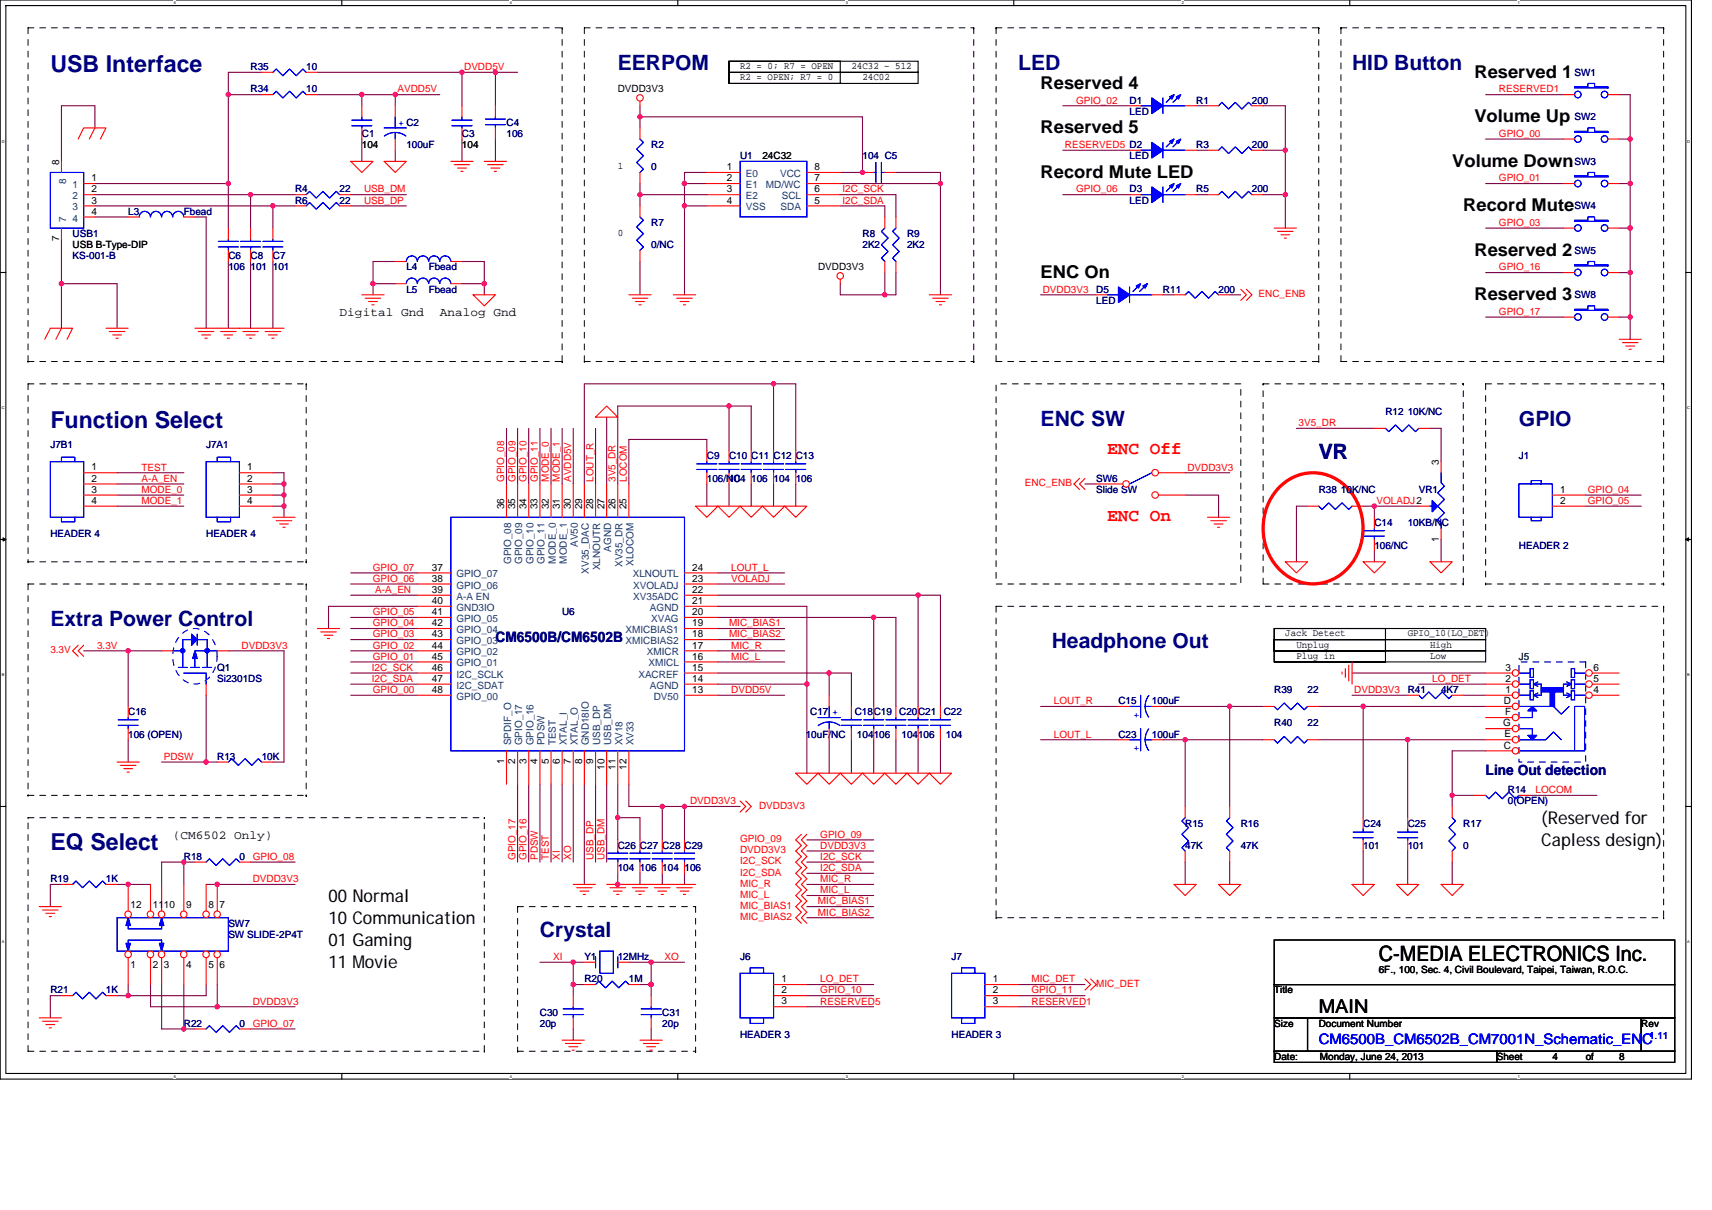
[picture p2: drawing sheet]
<svg xmlns="http://www.w3.org/2000/svg" width="297mm" height="210mm" viewBox="0 0 297 210" stroke-linecap="round" stroke-linejoin="round" font-family="sans-serif">
<defs><g id="words">
<g font-size="4" fill="#000080">
<text x="8.7" y="12.4">USB Interface</text>
<text x="8.7" y="74.2">Function Select</text>
<text x="8.7" y="147.6">EQ Select</text>
</g>
<g font-size="3.7" fill="#000080">
<text x="107.2" y="12.1">EERPOM</text>
<text x="176.7" y="12.1">LED</text>
<text x="234.6" y="12.1">HID Button</text>
<text x="180.5" y="73.9">ENC SW</text>
<text x="263.5" y="73.9">GPIO</text>
<text x="228.8" y="79.7">VR</text>
<text x="8.7" y="108.6">Extra Power Control</text>
<text x="182.5" y="112.5">Headphone Out</text>
<text x="93.7" y="162.6">Crystal</text>
</g>
<text font-size="3.7" x="239.2" y="166.8">C-MEDIA ELECTRONICS Inc.</text>
<text font-size="3.3" x="228.8" y="175.7">MAIN</text>
<g font-size="3.1">
<text x="180.5" y="15.4">Reserved 4</text>
<text x="255.8" y="13.5">Reserved 1</text>
<text x="180.5" y="23.1">Reserved 5</text>
<text x="255.8" y="21.2">Volume Up</text>
<text x="252" y="28.9">Volume Down</text>
<text x="180.5" y="30.8">Record Mute LED</text>
<text x="253.9" y="36.6">Record Mute</text>
<text x="255.8" y="44.3">Reserved 2</text>
<text x="180.5" y="48.2">ENC On</text>
<text x="255.8" y="52.1">Reserved 3</text>
<text x="267.4" y="143">(Reserved for</text>
<text x="267.4" y="146.8">Capless design)</text>
<text x="57" y="156.5">00 Normal</text>
<text x="57" y="160.3">10 Communication</text>
<text x="57" y="164.1">01 Gaming</text>
<text x="57" y="168">11 Movie</text>
</g>
<g font-size="3.1" fill="#f00">
<text x="192.1" y="78.8">ENC Off</text>
<text x="192.1" y="90.4">ENC On</text>
</g>
<g font-size="2.5" fill="#000080">
<text x="86" y="111.4">CM6500B/CM6502B</text>
<text x="257.8" y="134.6">Line Out detection</text>
</g>
<text font-size="2.5" fill="#00f" x="228.8" y="181.2">CM6500B_CM6502B_CM7001N_Schematic_ENC</text>
<g font-size="2.1">
<text x="58.9" y="54.8">Digital Gnd</text>
<text x="76.3" y="54.8">Analog Gnd</text>
<text x="30" y="145.5">(CM6502 Only)</text>
</g>
<g font-size="1.7" fill="#000080">
<text x="43.5" y="12.2">R35</text>
<text x="43.5" y="16">R34</text>
<text x="53.1" y="12.2">10</text>
<text x="53.1" y="16">10</text>
<text x="196" y="18">D1</text>
<text x="207.6" y="18">R1</text>
<text x="217.2" y="18">200</text>
<text x="273.2" y="13.1">SW1</text>
<text x="62.8" y="23.7">C1</text>
<text x="80.2" y="23.7">C3</text>
<text x="87.9" y="21.8">C4</text>
<text x="87.9" y="23.7">106</text>
<text x="196" y="19.9">LED</text>
<text x="273.2" y="20.8">SW2</text>
<text x="70.5" y="25.7">100uF</text>
<text x="113" y="25.7">R2</text>
<text x="113" y="29.5">0</text>
<text x="128.4" y="27.6">U1</text>
<text x="149.6" y="27.6">104 C5</text>
<text x="196" y="27.6">LED</text>
<text x="207.6" y="25.7">R3</text>
<text x="217.2" y="25.7">200</text>
<text x="273.2" y="28.6">SW3</text>
<text x="51.2" y="33.4">R4</text>
<text x="51.2" y="35.3">R6</text>
<text x="58.9" y="33.4">22</text>
<text x="58.9" y="35.3">22</text>
<text x="196" y="33.4">D3</text>
<text x="196" y="35.3">LED</text>
<text x="207.6" y="33.4">R5</text>
<text x="217.2" y="33.4">200</text>
<text x="12.6" y="41.1">USB1</text>
<text x="22.2" y="37.3">L3</text>
<text x="31.9" y="37.3">Fbead</text>
<text x="113" y="39.2">R7</text>
<text x="149.6" y="41.1">R8</text>
<text x="157.4" y="41.1">R9</text>
<text x="273.2" y="36.3">SW4</text>
<text x="12.6" y="45">KS-001-B</text>
<text x="39.6" y="45">C6</text>
<text x="39.6" y="46.9">106</text>
<text x="43.5" y="45">C8</text>
<text x="43.5" y="46.9">101</text>
<text x="47.3" y="45">C7</text>
<text x="47.3" y="46.9">101</text>
<text x="70.5" y="46.9">L4</text>
<text x="74.4" y="46.9">Fbead</text>
<text x="113" y="43.1">0/NC</text>
<text x="149.6" y="43.1">2K2</text>
<text x="157.4" y="43.1">2K2</text>
<text x="273.2" y="44">SW5</text>
<text x="70.5" y="50.8">L5</text>
<text x="74.4" y="50.8">Fbead</text>
<text x="190.2" y="50.8">D5</text>
<text x="190.2" y="52.7">LED</text>
<text x="201.8" y="50.8">R11</text>
<text x="211.4" y="50.8">200</text>
<text x="273.2" y="51.8">SW8</text>
<text x="8.7" y="77.8">J7B1</text>
<text x="35.8" y="77.8">J7A1</text>
<text x="240.4" y="72">R12 10K/NC</text>
<text x="122.6" y="79.7">C9</text>
<text x="122.6" y="83.6">106/NC</text>
<text x="126.5" y="79.7">C10 C11 C12 C13</text>
<text x="126.5" y="83.6">104</text>
<text x="130.3" y="83.6">106</text>
<text x="134.2" y="83.6">104</text>
<text x="138.1" y="83.6">106</text>
<text x="190.2" y="83.6">SW6</text>
<text x="263.5" y="79.7">J1</text>
<text x="190.2" y="85.5">Slide SW</text>
<text x="228.8" y="85.5">R38 10K/NC</text>
<text x="246.2" y="85.5">VR1</text>
<text x="8.7" y="93.2">HEADER 4</text>
<text x="35.8" y="93.2">HEADER 4</text>
<text x="238.5" y="91.3">C14</text>
<text x="238.5" y="95.2">106/NC</text>
<text x="244.2" y="91.3">10KB/NC</text>
<text x="263.5" y="95.2">HEADER 2</text>
<text x="97.5" y="106.8">U6</text>
<text x="37.7" y="116.4">Q1</text>
<text x="37.7" y="118.3">Si2301DS</text>
<text x="22.2" y="124.1">C16</text>
<text x="140.6" y="124.1">C17 +</text>
<text x="148.3" y="124.1">C18C19</text>
<text x="156" y="124.1">C20C21</text>
<text x="163.7" y="124.1">C22</text>
<text x="194.1" y="122.2">C15</text>
<text x="199.9" y="122.2">100uF</text>
<text x="221.1" y="120.3">R39</text>
<text x="226.9" y="120.3">22</text>
<text x="244.2" y="120.3">R41</text>
<text x="250" y="120.3">4K7</text>
<text x="22.2" y="128">106 (OPEN)</text>
<text x="37.7" y="131.8">R13</text>
<text x="45.4" y="131.8">10K</text>
<text x="139.8" y="128">10uF/NC</text>
<text x="148.7" y="128">104106</text>
<text x="156.4" y="128">104106</text>
<text x="164.1" y="128">104</text>
<text x="194.1" y="128">C23</text>
<text x="199.9" y="128">100uF</text>
<text x="221.1" y="126.1">R40</text>
<text x="226.9" y="126.1">22</text>
<text x="261.6" y="137.6">R14</text>
<text x="205.6" y="143.4">R15</text>
<text x="215.3" y="143.4">R16</text>
<text x="236.5" y="143.4">C24</text>
<text x="244.2" y="143.4">C25</text>
<text x="253.9" y="143.4">R17</text>
<text x="261.6" y="139.6">0(OPEN)</text>
<text x="31.9" y="149.2">R18</text>
<text x="41.5" y="149.2">0</text>
<text x="107.2" y="147.3">C26 C27 C28 C29</text>
<text x="205.6" y="147.3">47K</text>
<text x="215.3" y="147.3">47K</text>
<text x="236.5" y="147.3">101</text>
<text x="244.2" y="147.3">101</text>
<text x="253.9" y="147.3">0</text>
<text x="8.7" y="153.1">R19</text>
<text x="18.4" y="153.1">1K</text>
<text x="107.2" y="151.2">104</text>
<text x="111" y="151.2">106</text>
<text x="114.9" y="151.2">104</text>
<text x="118.8" y="151.2">106</text>
<text x="39.6" y="160.8">SW7</text>
<text x="39.6" y="162.8">SW SLIDE-2P4T</text>
<text x="101.4" y="166.6">Y1</text>
<text x="107.2" y="166.6">12MHz</text>
<text x="128.4" y="166.6">J6</text>
<text x="165.1" y="166.6">J7</text>
<text x="8.7" y="172.4">R21</text>
<text x="18.4" y="172.4">1K</text>
<text x="101.4" y="170.5">R20</text>
<text x="109.1" y="170.5">1M</text>
<text x="31.9" y="178.2">R22</text>
<text x="41.5" y="178.2">0</text>
<text x="93.7" y="176.3">C30</text>
<text x="93.7" y="178.2">20p</text>
<text x="114.9" y="176.3">C31</text>
<text x="114.9" y="178.2">20p</text>
<text x="128.4" y="180.1">HEADER 3</text>
<text x="165.1" y="180.1">HEADER 3</text>
</g>
<g font-size="1.7" fill="#f00">
<text x="69" y="16">AVDD5V</text>
<text x="80.5" y="12.2">DVDD5V</text>
<text x="186.7" y="18">GPIO_02</text>
<text x="260.1" y="16">RESERVED1</text>
<text x="260.1" y="23.7">GPIO_00</text>
<text x="184.8" y="25.7">RESERVED5 D2</text>
<text x="63.2" y="33.4">USB_DM</text>
<text x="63.2" y="35.3">USB_DP</text>
<text x="146.2" y="33.4">I2C_SCK</text>
<text x="146.2" y="35.3">I2C_SDA</text>
<text x="186.7" y="33.4">GPIO_06</text>
<text x="260.1" y="31.5">GPIO_01</text>
<text x="260.1" y="39.2">GPIO_03</text>
<text x="260.1" y="46.9">GPIO_16</text>
<text x="180.9" y="50.8">DVDD3V3</text>
<text x="218.4" y="51.5">ENC_ENB</text>
<text x="260.1" y="54.7">GPIO_17</text>
<text x="225.3" y="74">3V5_DR</text>
<text x="24.5" y="81.7">TEST</text>
<text x="24.5" y="83.6">A-A_EN</text>
<text x="87.5" y="83.6" transform="rotate(-90 87.5 83.6)">GPIO_08</text>
<text x="89.4" y="83.6" transform="rotate(-90 89.4 83.6)">GPIO_09</text>
<text x="91.4" y="83.6" transform="rotate(-90 91.4 83.6)">GPIO_10</text>
<text x="93.3" y="83.6" transform="rotate(-90 93.3 83.6)">GPIO_11</text>
<text x="95.2" y="83.6" transform="rotate(-90 95.2 83.6)">MODE_0</text>
<text x="97.2" y="83.6" transform="rotate(-90 97.2 83.6)">MODE_1</text>
<text x="99.1" y="83.6" transform="rotate(-90 99.1 83.6)">AVDD5V</text>
<text x="103" y="83.6" transform="rotate(-90 103 83.6)">LOUT_R</text>
<text x="106.8" y="83.6" transform="rotate(-90 106.8 83.6)">3V5_DR</text>
<text x="108.7" y="83.6" transform="rotate(-90 108.7 83.6)">LOCOM</text>
<text x="206" y="81.7">DVDD3V3</text>
<text x="24.5" y="85.5">MODE_0</text>
<text x="24.5" y="87.5">MODE_1</text>
<text x="177.8" y="84.4">ENC_ENB</text>
<text x="238.8" y="87.5">VOLADJ2</text>
<text x="275.5" y="87.5">GPIO_05</text>
<text x="275.5" y="85.5">GPIO_04</text>
<text x="64.7" y="99">GPIO_07</text>
<text x="64.7" y="101">GPIO_06</text>
<text x="126.9" y="99">LOUT_L</text>
<text x="126.9" y="101">VOLADJ</text>
<text x="64.7" y="106.8">GPIO_05</text>
<text x="65.1" y="102.9">A-A_EN</text>
<text x="8.7" y="113.3">3.3V</text>
<text x="16.8" y="112.6">3.3V</text>
<text x="41.9" y="112.6">DVDD3V3</text>
<text x="64.7" y="108.7">GPIO_04</text>
<text x="64.7" y="112.6">GPIO_02</text>
<text x="64.7" y="110.6">GPIO_03</text>
<text x="126.5" y="110.6">MIC_BIAS2</text>
<text x="126.5" y="108.7">MIC_BIAS1</text>
<text x="126.9" y="112.6">MIC_R</text>
<text x="64.5" y="118.3">I2C_SDA</text>
<text x="64.5" y="116.4">I2C_SCK</text>
<text x="64.7" y="114.5">GPIO_01</text>
<text x="126.9" y="114.5">MIC_L</text>
<text x="248.5" y="118.3">LO_DET</text>
<text x="64.7" y="120.3">GPIO_00</text>
<text x="126.9" y="120.3">DVDD5V</text>
<text x="182.9" y="122.2">LOUT_R</text>
<text x="235" y="120.3">DVDD3V3</text>
<text x="28.4" y="131.9">PDSW</text>
<text x="182.9" y="128">LOUT_L</text>
<text x="266.4" y="137.6">LOCOM</text>
<text x="119.7" y="139.6">DVDD3V3</text>
<text x="131.7" y="140.4">DVDD3V3</text>
<text x="43.9" y="149.2">GPIO_08</text>
<text x="89.4" y="149.2" transform="rotate(-90 89.4 149.2)">GPIO_17</text>
<text x="91.4" y="149.2" transform="rotate(-90 91.4 149.2)">GPIO_16</text>
<text x="93.3" y="149.2" transform="rotate(-90 93.3 149.2)">PDSW</text>
<text x="95.2" y="149.2" transform="rotate(-90 95.2 149.2)">TEST</text>
<text x="97.2" y="149.2" transform="rotate(-90 97.2 149.2)">XI</text>
<text x="99.1" y="149.2" transform="rotate(-90 99.1 149.2)">XO</text>
<text x="103" y="149.2" transform="rotate(-90 103 149.2)">USB_DP</text>
<text x="104.9" y="149.2" transform="rotate(-90 104.9 149.2)">USB_DM</text>
<text x="128.4" y="148.1">DVDD3V3</text>
<text x="128.4" y="146.1">GPIO_09</text>
<text x="142.3" y="147.3">DVDD3V3</text>
<text x="142.3" y="149.2">I2C_SCK</text>
<text x="142.3" y="145.4">GPIO_09</text>
<text x="43.9" y="153.1">DVDD3V3</text>
<text x="128.4" y="150">I2C_SCK</text>
<text x="128.4" y="151.9">I2C_SDA</text>
<text x="128.4" y="153.9">MIC_R</text>
<text x="128.4" y="155.8">MIC_L</text>
<text x="142.3" y="151.2">I2C_SDA</text>
<text x="142.3" y="153.1">MIC_R</text>
<text x="142.3" y="155">MIC_L</text>
<text x="128.4" y="157.7">MIC_BIAS1</text>
<text x="128.4" y="159.7">MIC_BIAS2</text>
<text x="141.9" y="157">MIC_BIAS1</text>
<text x="141.9" y="158.9">MIC_BIAS2</text>
<text x="96" y="166.6">XI</text>
<text x="115.3" y="166.6">XO</text>
<text x="142.3" y="172.4">GPIO_10</text>
<text x="142.3" y="170.5">LO_DET</text>
<text x="179" y="172.4">GPIO_11</text>
<text x="179" y="170.5">MIC_DET</text>
<text x="190.2" y="171.2">MIC_DET</text>
<text x="43.9" y="174.3">DVDD3V3</text>
<text x="43.9" y="178.2">GPIO_07</text>
<text x="142.3" y="174.3">RESERVED5</text>
<text x="179" y="174.3">RESERVED1</text>
</g>
<g font-size="1.7">
<text x="107.2" y="16">DVDD3V3</text>
<text x="128.4" y="12">R2 = 0; R7 = OPEN</text>
<text x="128.4" y="13.9">R2 = OPEN; R7 = 0</text>
<text x="147.7" y="12">24C32 ~ 512</text>
<text x="149.6" y="13.9">24C02</text>
<text x="10.3" y="28.6" transform="rotate(-90 10.3 28.6)">8</text>
<text x="62.8" y="25.7">104</text>
<text x="80.2" y="25.7">104</text>
<text x="107.2" y="29.4">1</text>
<text x="126.1" y="29.5">1</text>
<text x="132.3" y="27.6">24C32</text>
<text x="141.3" y="29.5">8</text>
<text x="15.9" y="31.5">1</text>
<text x="15.9" y="33.4">2</text>
<text x="15.9" y="35.3">3</text>
<text x="126.1" y="31.5">2</text>
<text x="126.1" y="33.4">3</text>
<text x="126.1" y="35.3">4</text>
<text x="141.3" y="31.5">7</text>
<text x="141.3" y="35.3">5</text>
<text x="141.3" y="33.4">6</text>
<text x="10.3" y="41.9" transform="rotate(-90 10.3 41.9)">7</text>
<text x="15.9" y="37.3">4</text>
<text x="107.2" y="41">0</text>
<text x="12.6" y="43.1">USB B-Type-DIP</text>
<text x="141.9" y="46.9">DVDD3V3</text>
<text x="15.9" y="81.6">1</text>
<text x="15.9" y="83.6">2</text>
<text x="42.9" y="81.6">1</text>
<text x="42.9" y="83.6">2</text>
<text x="249.6" y="80.7" transform="rotate(-90 249.6 80.7)">3</text>
<text x="15.9" y="85.5">3</text>
<text x="15.9" y="87.4">4</text>
<text x="42.9" y="85.5">3</text>
<text x="42.9" y="87.4">4</text>
<text x="87.5" y="88.4" transform="rotate(-90 87.5 88.4)">36</text>
<text x="89.4" y="88.4" transform="rotate(-90 89.4 88.4)">35</text>
<text x="91.3" y="88.4" transform="rotate(-90 91.3 88.4)">34</text>
<text x="93.3" y="88.4" transform="rotate(-90 93.3 88.4)">33</text>
<text x="95.2" y="88.4" transform="rotate(-90 95.2 88.4)">32</text>
<text x="97.1" y="88.4" transform="rotate(-90 97.1 88.4)">31</text>
<text x="99.1" y="88.4" transform="rotate(-90 99.1 88.4)">30</text>
<text x="101" y="88.4" transform="rotate(-90 101 88.4)">29</text>
<text x="102.9" y="88.4" transform="rotate(-90 102.9 88.4)">28</text>
<text x="104.9" y="88.4" transform="rotate(-90 104.9 88.4)">27</text>
<text x="106.8" y="88.4" transform="rotate(-90 106.8 88.4)">26</text>
<text x="108.7" y="88.4" transform="rotate(-90 108.7 88.4)">25</text>
<text x="270.7" y="85.5">1</text>
<text x="270.7" y="87.4">2</text>
<text x="249.6" y="94" transform="rotate(-90 249.6 94)">1</text>
<text x="74.9" y="99">37</text>
<text x="74.9" y="100.9">38</text>
<text x="120.1" y="99">24</text>
<text x="120.1" y="100.9">23</text>
<text x="74.9" y="102.9">39</text>
<text x="74.9" y="106.7">41</text>
<text x="74.9" y="104.8">40</text>
<text x="120.1" y="104.8">21</text>
<text x="120.1" y="106.7">20</text>
<text x="120.1" y="102.9">22</text>
<text x="74.9" y="110.6">43</text>
<text x="74.9" y="108.7">42</text>
<text x="74.9" y="112.5">44</text>
<text x="120.1" y="112.5">17</text>
<text x="120.1" y="108.7">19</text>
<text x="120.1" y="110.6">18</text>
<text x="223" y="110.4">Jack Detect</text>
<text x="224.9" y="112.4">Unplug</text>
<text x="244.2" y="110.4">GPIO_10(LO_DET)</text>
<text x="248.1" y="112.4">High</text>
<text x="74.9" y="114.5">45</text>
<text x="74.9" y="116.4">46</text>
<text x="74.9" y="118.3">47</text>
<text x="120.1" y="114.5">16</text>
<text x="120.1" y="118.3">14</text>
<text x="120.1" y="116.4">15</text>
<text x="224.9" y="114.3">Plug in</text>
<text x="248.1" y="114.3">Low</text>
<text x="261.2" y="118.3">2</text>
<text x="261.2" y="116.4">3</text>
<text x="276.5" y="118.3">5</text>
<text x="276.5" y="116.4">6</text>
<text x="74.9" y="120.2">48</text>
<text x="120.1" y="120.2">13</text>
<text x="260.9" y="122.2">D</text>
<text x="261.1" y="124.1">F</text>
<text x="261.2" y="120.2">1</text>
<text x="276.5" y="120.2">4</text>
<text x="260.8" y="126">G</text>
<text x="260.9" y="129.9">C</text>
<text x="261" y="128">E</text>
<text x="87.5" y="132.6" transform="rotate(-90 87.5 132.6)">1</text>
<text x="89.4" y="132.6" transform="rotate(-90 89.4 132.6)">2</text>
<text x="91.3" y="132.6" transform="rotate(-90 91.3 132.6)">3</text>
<text x="93.3" y="132.6" transform="rotate(-90 93.3 132.6)">4</text>
<text x="95.2" y="132.6" transform="rotate(-90 95.2 132.6)">5</text>
<text x="97.1" y="132.6" transform="rotate(-90 97.1 132.6)">6</text>
<text x="99.1" y="132.6" transform="rotate(-90 99.1 132.6)">7</text>
<text x="101" y="132.6" transform="rotate(-90 101 132.6)">8</text>
<text x="102.9" y="132.6" transform="rotate(-90 102.9 132.6)">9</text>
<text x="104.9" y="133.6" transform="rotate(-90 104.9 133.6)">10</text>
<text x="106.8" y="133.6" transform="rotate(-90 106.8 133.6)">11</text>
<text x="108.7" y="133.6" transform="rotate(-90 108.7 133.6)">12</text>
<text x="22.6" y="157.5">12</text>
<text x="26.5" y="157.5">11</text>
<text x="28.4" y="157.5">10</text>
<text x="32.3" y="157.5">9</text>
<text x="36.2" y="157.5">8</text>
<text x="38.1" y="157.5">7</text>
<text x="22.6" y="168">1</text>
<text x="26.5" y="168">2</text>
<text x="28.4" y="168">3</text>
<text x="32.3" y="168">4</text>
<text x="36.2" y="168">5</text>
<text x="38.1" y="168">6</text>
<text x="135.6" y="170.5">1</text>
<text x="135.6" y="172.4">2</text>
<text x="172.3" y="170.5">1</text>
<text x="172.3" y="172.4">2</text>
<text x="221.1" y="172.4">Title</text>
<text x="239.2" y="168.9">6F., 100, Sec. 4, Civil Boulevard, Taipei, Taiwan, R.O.C.</text>
<text x="135.6" y="174.3">3</text>
<text x="172.3" y="174.3">3</text>
<text x="221.1" y="178.2">Size</text>
<text x="228.8" y="178.2">Document Number</text>
<text x="284.8" y="178.2">Rev</text>
<text x="221.1" y="184">Date:</text>
<text x="229" y="184">Monday, June 24, 2013</text>
<text x="259.7" y="184">Sheet</text>
<text x="269.3" y="184">4</text>
<text x="275.1" y="184">of</text>
<text x="280.9" y="184">8</text>
</g>
<g font-size="1.7" fill="#00f">
<text x="69.1" y="21.8">+ C2</text>
<text x="197.7" y="124.5" transform="rotate(-90 197.7 124.5)">+</text>
<text x="197.7" y="130.3" transform="rotate(-90 197.7 130.3)">+</text>
<text x="286.1" y="180.3">1.11</text>
</g>
<g font-size="1.7" fill="#004080">
<text x="11.5" y="31.9" transform="rotate(-90 11.5 31.9)">8</text>
<text x="12.6" y="32.6">1</text>
<text x="12.6" y="34.6">2</text>
<text x="129.4" y="30.7">E0</text>
<text x="129.4" y="32.6">E1</text>
<text x="129.4" y="34.6">E2</text>
<text x="132.9" y="32.6">MD/WC</text>
<text x="135.4" y="30.7">VCC</text>
<text x="135.6" y="34.6">SCL</text>
<text x="11.5" y="38.6" transform="rotate(-90 11.5 38.6)">7</text>
<text x="12.6" y="36.5">3</text>
<text x="12.6" y="38.4">4</text>
<text x="129.4" y="36.5">VSS</text>
<text x="135.4" y="36.5">SDA</text>
<text x="100.3" y="94.9" transform="rotate(-90 100.3 94.9)">AV50</text>
<text x="106.1" y="95.7" transform="rotate(-90 106.1 95.7)">AGND</text>
<text x="79.2" y="100.2">GPIO_07</text>
<text x="88.7" y="97.9" transform="rotate(-90 88.7 97.9)">GPIO_08</text>
<text x="90.6" y="97.9" transform="rotate(-90 90.6 97.9)">GPIO_09</text>
<text x="92.5" y="97.9" transform="rotate(-90 92.5 97.9)">GPIO_10</text>
<text x="94.5" y="97.9" transform="rotate(-90 94.5 97.9)">GPIO_11</text>
<text x="96.4" y="97.8" transform="rotate(-90 96.4 97.8)">MODE_0</text>
<text x="98.3" y="97.8" transform="rotate(-90 98.3 97.8)">MODE_1</text>
<text x="102.2" y="99.5" transform="rotate(-90 102.2 99.5)">XV35_DAC</text>
<text x="104.1" y="99" transform="rotate(-90 104.1 99)">XLNOUTR</text>
<text x="108" y="98.4" transform="rotate(-90 108 98.4)">XV35_DR</text>
<text x="109.8" y="100.2">XLNOUTL</text>
<text x="109.9" y="98.2" transform="rotate(-90 109.9 98.2)">XLOCOM</text>
<text x="79.2" y="102.1">GPIO_06</text>
<text x="79.2" y="104.1">A-A EN</text>
<text x="79.2" y="107.9">GPIO_05</text>
<text x="79.2" y="106">GND3IO</text>
<text x="109.9" y="104.1">XV35ADC</text>
<text x="109.9" y="102.1">XVOLADJ</text>
<text x="112.8" y="106">AGND</text>
<text x="113" y="107.9">XVAG</text>
<text x="79.2" y="111.8">GPIO_03</text>
<text x="79.2" y="109.9">GPIO_04</text>
<text x="79.2" y="113.7">GPIO_02</text>
<text x="108.5" y="109.9">XMICBIAS1</text>
<text x="108.5" y="111.8">XMICBIAS2</text>
<text x="112.2" y="113.7">XMICR</text>
<text x="79.2" y="115.7">GPIO_01</text>
<text x="79.2" y="117.6">I2C_SCLK</text>
<text x="79.2" y="119.5">I2C_SDAT</text>
<text x="110.8" y="117.6">XACREF</text>
<text x="112.5" y="115.7">XMICL</text>
<text x="112.8" y="119.5">AGND</text>
<text x="79.2" y="121.4">GPIO_00</text>
<text x="113.4" y="121.4">DV50</text>
<text x="88.7" y="129.3" transform="rotate(-90 88.7 129.3)">SPDIF_O</text>
<text x="90.6" y="129.3" transform="rotate(-90 90.6 129.3)">GPIO_17</text>
<text x="92.5" y="129.3" transform="rotate(-90 92.5 129.3)">GPIO_16</text>
<text x="94.5" y="129.3" transform="rotate(-90 94.5 129.3)">PDSW</text>
<text x="96.4" y="129.3" transform="rotate(-90 96.4 129.3)">TEST</text>
<text x="98.3" y="129.3" transform="rotate(-90 98.3 129.3)">XTAL_I</text>
<text x="100.3" y="129.3" transform="rotate(-90 100.3 129.3)">XTAL_O</text>
<text x="102.2" y="129.3" transform="rotate(-90 102.2 129.3)">GND18IO</text>
<text x="104.1" y="129.3" transform="rotate(-90 104.1 129.3)">USB_DP</text>
<text x="106.1" y="129.3" transform="rotate(-90 106.1 129.3)">USB_DM</text>
<text x="108" y="129.3" transform="rotate(-90 108 129.3)">XV18</text>
<text x="109.9" y="129.3" transform="rotate(-90 109.9 129.3)">XV33</text>
</g>
<text font-size="1.7" fill="#004040" x="263.5" y="114.5">J5</text>
<g font-size=".7">
<text x="30.2" y=".7">5</text>
<text x="88.5" y=".7">4</text>
<text x="146.7" y=".7">3</text>
<text x="205" y=".7">2</text>
<text x="263.3" y=".7">1</text>
<text x=".3" y="24.7">D</text>
<text x="292.8" y="24.7">D</text>
<text x=".3" y="71.1">C</text>
<text x="292.8" y="71.1">C</text>
<text x=".3" y="117.4">B</text>
<text x="292.8" y="117.4">B</text>
<text x=".3" y="163.7">A</text>
<text x="292.8" y="163.7">A</text>
<text x="30.2" y="187">5</text>
<text x="88.5" y="187">4</text>
<text x="146.7" y="187">3</text>
<text x="205" y="187">2</text>
<text x="263.3" y="187">1</text>
</g>
</g></defs>
<path d="M0 0h293.5v187.3h-293.5zM1 1h291.5v185.3h-291.5z" fill="none" stroke="#000" stroke-width=".19"/>
<g fill="#fff">
<path d="M30.2 .1h.3v.8h-.3z"/>
<path d="M30.2 186.4h.3v.8h-.3z"/>
</g>
<path d="M59.3 0v1M59.3 186.3v1" fill="none" stroke="#000" stroke-width=".19"/>
<g fill="#fff">
<path d="M88.5 .1h.3v.8h-.3z"/>
<path d="M88.5 186.4h.3v.8h-.3z"/>
</g>
<path d="M117.6 0v1M117.6 186.3v1" fill="none" stroke="#000" stroke-width=".19"/>
<g fill="#fff">
<path d="M146.7 .1h.4v.8h-.4z"/>
<path d="M146.7 186.4h.4v.8h-.4z"/>
</g>
<path d="M175.9 0v1M175.9 186.3v1" fill="none" stroke="#000" stroke-width=".19"/>
<g fill="#fff">
<path d="M205 .1h.4v.8h-.4z"/>
<path d="M205 186.4h.4v.8h-.4z"/>
</g>
<path d="M234.2 0v1M234.2 186.3v1" fill="none" stroke="#000" stroke-width=".19"/>
<g fill="#fff">
<path d="M263.3 .1h.4v.8h-.4z"/>
<path d="M263.3 186.4h.4v.8h-.4z"/>
<path d="M.3 24.1h.5v.8h-.5z"/>
<path d="M292.8 24.1h.4v.8h-.4z"/>
<path d="M.3 70.4h.5v.8h-.5z"/>
<path d="M292.8 70.4h.4v.8h-.4z"/>
</g>
<path d="M0 47.3h1M292.5 47.3h1" fill="none" stroke="#000" stroke-width=".19"/>
<g fill="#fff">
<path d="M.3 116.8h.4v.7h-.4z"/>
<path d="M292.8 116.8h.4v.7h-.4z"/>
</g>
<path d="M0 93.6h1M292.5 93.6h1" fill="none" stroke="#000" stroke-width=".19"/>
<path d="M.5 93.3l.5 .3-.5 .3zM292.5 93.6l.5-.3v.6z" fill="#000" stroke="#000" stroke-width=".17"/>
<g fill="#fff">
<path d="M.3 163.1h.4v.8h-.4z"/>
<path d="M292.8 163.1h.4v.8h-.4z"/>
</g>
<g fill="none" stroke="#000" stroke-width=".19">
<path d="M126.5 10.6h19.3v3.9h-19.3zM126.5 10.6h32.8v2h-32.8zM126.5 12.6h32.8v1.9h-32.8zM221.1 109.1h19.3v3.8h-19.3zM221.1 109.1h36.7v1.9h-36.7zM221.1 111h36.7v1.9h-36.7zM221.1 111h19.3v3.9h-19.3zM221.1 112.9h36.7v2h-36.7zM0 140h1M292.5 140h1M221.1 176.6h5.8v5.8h-5.8zM221.1 163.1h69.5v7.8h-69.5z"/>
<path d="M221.1 170.9h69.5v5.7h-69.5zM226.9 176.6h57.9v5.8h-57.9zM284.8 176.6h5.8v5.8h-5.8zM221.1 182.4h38.6v2h-38.6zM259.7 182.4h30.9v2h-30.9z"/>
</g>
<g fill="none" stroke="#000" stroke-width=".17" stroke-dasharray="1 1 1 1 1 1 1 1">
<path d="M4.9 4.8h92.6M4.9 4.8v57.9M97.5 4.8h.1M97.5 4.8v57.9M101.4 4.8h67.5M101.4 4.8v57.9M168.9 4.8h.1M168.9 4.8v57.9M172.8 4.8h.1M172.8 4.8h56M228.8 4.8h.1M232.7 4.8h55.9"/>
<path d="M232.7 4.8h.1M288.6 4.8h.1M4.9 62.7h92.6M4.9 62.7h.1M4.9 66.6v30.9M4.9 66.6h48.2M53.1 66.6h.1M53.1 66.6v30.9M97.5 62.7h.1M101.4 62.7h67.5M101.4 62.7h.1M168.9 62.7h.1"/>
<path d="M172.8 62.7h56M172.8 62.7v-57.9M172.8 66.6h42.5v34.7h-42.5zM219.2 66.6h34.7M219.2 66.6h.1M228.8 62.7h.1M228.8 62.7v-57.9M232.7 62.7v-57.9M232.7 62.7h55.9M253.9 66.6h.1M257.8 66.6h30.8M257.8 66.6v34.7"/>
<path d="M288.6 62.7v-57.9M288.6 62.7h.1M288.6 66.6h.1M288.6 66.6v34.7M4.9 97.5h48.2M4.9 97.5h.1M53.1 97.5h.1M4.9 101.3h48.2M4.9 101.3v36.7M53.1 101.3h.1M53.1 101.3v36.7M172.8 105.2v54.1"/>
<path d="M172.8 105.2h115.8M219.2 101.3h34.7M219.2 101.3v-34.7M253.9 101.3v-34.7M253.9 101.3h.1M257.8 101.3h.1M257.8 101.3h30.8M288.6 105.2h.1M288.6 105.2v54.1M288.6 101.3h.1M4.9 138h.1M4.9 138h48.2"/>
<path d="M53.1 138h.1M4.9 141.9h.1M4.9 141.9h79.1M84 141.9h.1M89.8 157.3v25.1M89.8 157.3h30.9M120.7 157.3v25.1M120.7 157.3h.1M172.8 159.3h.1M172.8 159.3h115.8M288.6 159.3h.1M4.9 182.4h79.1"/>
<path d="M4.9 182.4v-40.5M84 182.4h.1M84 182.4v-40.5M89.8 182.4h.1M89.8 182.4h30.9M120.7 182.4h.1"/>
</g>
<path d="M221.7 84.9a8.2 8.2 0 0 1 13.6 1.9 10.2 10.2 0 0 1-4.1 13.8 8.4 8.4 0 0 1-11.4-5.2 10.5 10.5 0 0 1 1.9-10.5z" fill="none" stroke="#f00" stroke-width=".57"/>
<g fill="none" stroke="#800040" stroke-width=".19">
<path d="M39.6 16.4v15.5M39.6 16.4h5.8M45.4 12.6h-5.8v3.8M55.1 16.4h7.7M55.1 12.6h25.1M62.8 16.4h5.8M62.8 16.4v2M68.6 16.4h7.7M68.6 16.4v2M80.2 12.6v5.8M80.2 12.6h5.8M86 12.6h3.8"/>
<path d="M86 12.6v5.8M111 18.4v1.9M184.4 18.4h11.6M207.6 18.4h1.9M219.2 18.4h3.8v7.7M257.8 16.4h13.5M280.9 16.4h1.9v7.7M16.5 37.7h5.7M16.5 31.9h23.1M16.5 35.7h30.8M16.5 22.2v-3.8h-5.8v9.6M16.5 33.8h27"/>
<path d="M33.8 37.7h2v19.3M39.6 31.9v7.7M43.5 33.8h7.7M43.5 33.8v5.8M47.3 35.7h3.9M47.3 35.7v3.9M60.9 33.8h9.6M60.9 35.7h9.6M62.8 24.1v3.9M68.6 26.1v1.9M80.2 24.1v3.9M86 24.1v3.9"/>
<path d="M111 20.3v1.9M111 33.8v1.9M111 31.9v1.9M111 20.3h38.6v9.6h-3.8M111 33.8h11.6M118.8 35.7v15.5M118.8 31.9v3.8M118.8 31.9h3.8M118.8 35.7h3.8M122.6 29.9h-3.8v2M145.8 35.7h7.7v2M145.8 31.9h17.4"/>
<path d="M145.8 33.8h9.6v3.9M155.4 29.9h7.8v2M163.2 31.9v19.3M184.4 33.8h11.6M184.4 26.1h11.6M207.6 26.1h1.9M207.6 33.8h1.9M219.2 26.1h3.8M219.2 33.8h3.8M223 26.1v7.7M223 33.8v5.8M257.8 31.9h13.5"/>
<path d="M257.8 39.6h13.5M257.8 24.1h13.5M280.9 39.6h1.9M280.9 31.9h1.9M280.9 24.1h1.9M282.8 31.9v7.7M282.8 24.1v7.8M282.8 39.6v7.7M10.7 49.2h9.6v7.8M10.7 49.2v7.8M10.7 41.5v7.7M39.6 45.4v11.6"/>
<path d="M43.5 45.4v11.6M47.3 45.4v11.6M64.7 49.2h3.9M64.7 49.2v2M68.6 45.4h-3.9v3.8M80.2 45.4h3.8v3.8M80.2 49.2h3.8M84 49.2v2M111 45.4v5.8M145.8 49.2v2h7.7M153.5 47.3v3.9M155.4 47.3v3.9h-1.9"/>
<path d="M180.5 51.2h9.7M201.8 51.2h1.9M213.4 51.2h1.9M257.8 47.3h13.5M257.8 55h13.5M280.9 47.3h1.9M280.9 55h1.9M282.8 55v3.9M282.8 47.3v7.7M87.9 74.3v9.7M89.8 74.3v9.7M91.7 74.3v9.7"/>
<path d="M93.7 74.3v9.7M95.6 74.3v9.7M97.5 74.3v9.7M99.5 74.3v9.7M103.3 74.3v9.7M105.3 72.4v11.6M122.6 78.2v-1.9h-13.5v7.7M126.5 70.5h-19.3v13.5M126.5 70.5v7.7M126.5 70.5h3.8v7.7M134.2 66.6v11.6M134.2 66.6h-32.8v17.4"/>
<path d="M134.2 66.6h3.9v11.6M224.9 74.3h13.6M248.1 74.3h1.9v5.8M20.3 82h11.6M20.3 84h11.6M20.3 85.9h11.6M20.3 87.8h11.6M47.3 82h2v5.8M47.3 87.8h2M47.3 85.9h2M47.3 84h2M49.3 87.8v2"/>
<path d="M60.9 99.4h11.5M122.6 84v3.8M124.6 99.4h11.5M126.5 84v3.8M130.3 84v3.8M134.2 84v3.8M138.1 84v3.8M188.3 84h1.9M205.6 85.9h5.8v3.9M205.6 82h7.8M226.9 87.8h-2v9.7M236.5 87.8h2"/>
<path d="M238.5 95.6v1.9M238.5 87.8h7.7M238.5 87.8v2M250 93.6v3.9M275.1 85.9h9.7M275.1 87.8h9.7M14.5 112.9h7.7M22.2 112.9h5.8M22.2 112.9v9.7M39.6 112.9h9.7v19.3h-2M60.9 103.3h11.5M60.9 118.7h11.5"/>
<path d="M60.9 116.8h11.5M60.9 101.3h11.5M60.9 109.1h11.5M60.9 107.1h11.5M60.9 112.9h11.5M60.9 111h11.5M60.9 114.9h11.5M72.4 105.2h-15.4v3.9M124.6 105.2h15.4v13.5M124.6 118.7h15.4M124.6 107.1h27M124.6 103.3h34.7"/>
<path d="M124.6 116.8h19.3M124.6 111h11.5M124.6 109.1h11.5M124.6 101.3h11.5M124.6 114.9h11.5M124.6 112.9h11.5M140 118.7v15.5M143.9 116.8v3.8M143.9 116.8h3.8v5.8M151.6 107.1v15.5M151.6 107.1h3.8v15.5M159.3 103.3v19.3"/>
<path d="M159.3 103.3h3.9v19.3M234.6 116.8h23.2M246.2 118.7h11.6M22.2 128.4v3.8M28 132.2h7.8M35.8 132.2h1.9M35.8 120.7v11.5M60.9 120.6h11.5M89.8 136.1v13.5M91.7 136.1v13.5M93.7 136.1v13.5M95.6 136.1v13.5"/>
<path d="M97.5 136.1v13.5M99.5 136.1v13.5M101.4 136.1v17.4M103.3 136.1v13.5M105.3 136.1v13.5M107.2 136.1v5.8M109.1 136.1v3.9h5.8M114.9 140v5.8M114.9 140h3.9M118.8 140h9.6M118.8 140v5.8M124.6 120.6h11.5"/>
<path d="M143.9 128.4v5.8M147.7 128.4v5.8M151.6 128.4v5.8M155.4 128.4v5.8M159.3 128.4v5.8M163.2 128.4v5.8M180.5 122.6h13.6M180.5 128.4h13.6M201.8 128.4h3.8M201.8 122.6h11.6M205.6 128.4h13.6M205.6 128.4v11.6"/>
<path d="M213.4 122.6h5.8M213.4 122.6v17.4M228.8 122.6h7.7M228.8 128.4h15.4M234.6 120.6h9.6M236.5 122.6h21.3M236.5 122.6v19.3M244.2 128.4v13.5M244.2 128.4h13.6M252 138h3.8M252 138v2M253.9 120.6h3.9"/>
<path d="M257.8 130.3h-5.8v7.7M265.5 138h11.6M10.7 153.5h-2v3.8M20.3 153.5h5.8M31.9 149.6v3.9M31.9 149.6h-3.9v3.9M31.9 149.6h1.9M35.8 153.5h15.4M43.5 149.6h7.7M107.2 151.6v1.9M107.2 141.9v3.9M107.2 141.9h3.8v3.9"/>
<path d="M111 151.6v1.9M114.9 151.6v1.9M118.8 151.6v1.9M140 157.3h11.6M140 159.3h11.6M140 147.7h11.6M140 151.6h11.6M140 149.6h11.6M140 153.5h11.6M140 155.4h11.6M140 145.8h11.6M205.6 149.6v3.9"/>
<path d="M213.4 149.6v3.9M236.5 147.7v5.8M244.2 147.7v5.8M252 149.6v3.9M10.7 172.8h-2v3.8M20.3 172.8h1.9M22.2 170.9v1.9M26.1 170.9v3.8h11.6M28 170.9v7.7h3.9M31.9 170.9v7.7M31.9 178.6h1.9M35.8 170.9v1.9h-13.6"/>
<path d="M37.7 170.9v3.8M37.7 174.7h13.5M43.5 178.6h7.7M93.7 167h7.7M99.5 170.9h1.9M99.5 167v3.9M99.5 170.9v1.9M99.5 178.6v1.9M109.1 167h3.9M111 170.9h2M113 170.9v1.9M113 167v3.9"/>
<path d="M113 178.6v1.9M113 167h5.8M140 172.8h11.6M140 174.7h11.6M140 170.9h11.6M176.7 172.8h11.6M176.7 174.7h11.6M176.7 170.9h11.6"/>
</g>
<g fill="#f0f" stroke="#f0f" stroke-width=".19">
<circle cx="80.1" cy="12.5" r=".38"/>
<circle cx="62.8" cy="16.4" r=".38"/>
<circle cx="68.6" cy="16.4" r=".38"/>
<circle cx="85.9" cy="12.5" r=".38"/>
<circle cx="10.6" cy="49.2" r=".38"/>
<circle cx="43.5" cy="33.8" r=".38"/>
<circle cx="47.3" cy="35.7" r=".38"/>
<circle cx="39.6" cy="16.4" r=".38"/>
<circle cx="39.6" cy="31.8" r=".38"/>
<circle cx="282.8" cy="55" r=".38"/>
<circle cx="282.8" cy="31.8" r=".38"/>
<circle cx="282.8" cy="39.6" r=".38"/>
<circle cx="282.8" cy="24.1" r=".38"/>
<circle cx="223" cy="26.1" r=".38"/>
<circle cx="111" cy="20.3" r=".38"/>
<circle cx="149.6" cy="29.9" r=".38"/>
<circle cx="118.7" cy="31.8" r=".38"/>
<circle cx="118.7" cy="35.7" r=".38"/>
<circle cx="163.2" cy="31.8" r=".38"/>
<circle cx="153.5" cy="51.1" r=".38"/>
<circle cx="31.9" cy="149.6" r=".38"/>
<circle cx="22.2" cy="172.8" r=".38"/>
<circle cx="22.2" cy="153.5" r=".38"/>
<circle cx="37.7" cy="174.7" r=".38"/>
<circle cx="37.7" cy="153.5" r=".38"/>
<circle cx="31.9" cy="178.6" r=".38"/>
<circle cx="114.9" cy="140" r=".38"/>
<circle cx="151.6" cy="107.1" r=".38"/>
<circle cx="159.3" cy="103.3" r=".38"/>
<circle cx="107.2" cy="153.5" r=".38"/>
<circle cx="107.2" cy="141.9" r=".38"/>
<circle cx="134.2" cy="66.6" r=".38"/>
<circle cx="140" cy="118.7" r=".38"/>
<circle cx="143.9" cy="116.8" r=".38"/>
<circle cx="126.5" cy="70.5" r=".38"/>
<circle cx="213.3" cy="122.6" r=".38"/>
<circle cx="205.6" cy="128.4" r=".38"/>
<circle cx="236.5" cy="122.6" r=".38"/>
<circle cx="244.2" cy="128.4" r=".38"/>
<circle cx="251.9" cy="138" r=".38"/>
<circle cx="22.2" cy="112.9" r=".38"/>
<circle cx="35.7" cy="132.2" r=".38"/>
<circle cx="49.3" cy="87.8" r=".38"/>
<circle cx="49.3" cy="85.9" r=".38"/>
<circle cx="49.3" cy="84" r=".38"/>
<circle cx="223" cy="33.8" r=".38"/>
<circle cx="111" cy="33.8" r=".38"/>
<circle cx="238.4" cy="87.8" r=".38"/>
<circle cx="118.7" cy="140" r=".38"/>
<circle cx="64.7" cy="49.2" r=".38"/>
<circle cx="84" cy="49.2" r=".38"/>
<circle cx="99.4" cy="167" r=".38"/>
<circle cx="113" cy="170.8" r=".38"/>
<circle cx="113" cy="167" r=".38"/>
<circle cx="99.4" cy="170.8" r=".38"/>
<circle cx="282.8" cy="47.3" r=".38"/>
</g>
<g fill="none" stroke="#f00" stroke-width=".19">
<path d="M45.4 12.6h1.9M53.1 12.6h2M62.8 18.4v1.9M80.2 18.4v1.9M86 18.4v1.9M111 17.6v.8M196 18.4h1.9M205.6 18.4h2M271.3 16.4h1.9M279 16.4h1.9M10.7 28v1.9M10.7 39.6v1.9"/>
<path d="M13.6 24.1l.9-1.9h3.9l-1 1.9M14.5 31.9h2M14.5 33.8h2M14.5 35.7h2M14.5 37.7h2M16.5 22.2l-1 1.9M22.2 37.7h2M31.9 37.7h1.9M39.6 39.6v1.9M43.5 39.6v1.9M60.9 28h3.8l-1.9 1.9zM62.8 22.2v1.9"/>
<path d="M66.7 28h3.8l-1.9 1.9zM78.2 28h3.9M78.8 28.6h2.7M79.4 29.2h1.5M80 29.7h.3M80.2 22.2v1.9M84 28h3.9M84.6 28.6h2.7M85.2 29.2h1.5M85.8 29.7h.3M86 22.2v1.9M196 26.1h1.9"/>
<path d="M196 33.8h1.9M205.6 26.1h2M205.6 33.8h2M209.5 26.1h1.9M217.2 26.1h2M221.1 39.6h3.8M271.3 31.9h1.9M271.3 39.6h1.9M279 31.9h1.9M279 39.6h1.9M7.8 58.9l.9-1.9h3.9l-1 1.9M10.7 57l-1 1.9"/>
<path d="M18.4 57h3.8M19 57.5h2.7M19.6 58.1h1.5M20.1 58.7h.4M33.8 57h15.5M34.4 57.5h2.7M35 58.1h1.5M35.6 58.7h.4M38.3 57.5h2.7M38.9 58.1h1.5M39.4 58.7h.4M39.6 43.4v2"/>
<path d="M42.1 57.5h2.7M42.7 58.1h1.6M43.3 58.7h.4M43.5 43.4v2M46 57.5h2.7M46.6 58.1h1.5M47.2 58.7h.3M62.8 51.2h3.9M63.4 51.8h2.7M63.9 52.3h1.6M64.5 52.9h.4M68.6 45.4h1.9"/>
<path d="M68.6 49.2h1.9M78.2 45.4h2M78.2 49.2h2M82.1 51.2h3.9l-2 1.9zM109.1 51.2h3.9M109.7 51.8h2.7M110.3 52.3h1.5M110.8 52.9h.4M116.8 51.2h3.9M117.4 51.8h2.7M118 52.3h1.5M118.6 52.9h.4"/>
<path d="M145.8 48.5v.7M161.2 51.2h3.9M161.8 51.8h2.7M162.4 52.3h1.5M163 52.9h.4M203.7 51.2h1.9M211.4 51.2h2M215.3 50.2l1 1-1 .9M216.3 50.2l.9 1-.9 .9M221.7 40.2h2.7M222.2 40.7h1.6M222.8 41.3h.4"/>
<path d="M271.3 55h1.9M279 55h1.9M280.9 58.9h3.9M281.5 59.5h2.7M105.3 70.5l1.9 1.9h-3.9zM122.6 78.2v1.9M126.5 78.2v1.9M130.3 78.2v1.9M134.2 78.2v1.9M138.1 78.2v1.9M282.1 60h1.5M282.7 60.6h.3"/>
<path d="M41.5 82h5.8M41.5 84h5.8M41.5 85.9h5.8M41.5 87.8h5.8M47.3 89.8h3.9M47.9 90.4h2.7M48.5 90.9h1.5M49.1 91.5h.4M72.4 99.4h5.8M87.9 84v5.8M89.8 84v5.8M91.7 84v5.8"/>
<path d="M93.7 84v5.8M95.6 84v5.8M97.5 84v5.8M99.5 84v5.8M101.4 84v5.8M103.3 84v5.8M105.3 84v5.8M107.2 84v5.8M109.1 84v5.8M118.8 99.4h5.8M120.7 87.8h3.9l-2 2zM122.6 82v2"/>
<path d="M124.6 87.8h3.8l-1.9 2zM126.5 82v2M128.4 87.8h3.9l-2 2zM130.3 82v2M132.3 87.8h3.8l-1.9 2zM134.2 82v2M136.1 87.8h3.9l-1.9 2zM138.1 82v2M187.3 83l-1 1 1 .9M188.3 83l-1 1 1 .9M209.5 89.8h3.9M210.1 90.4h2.7"/>
<path d="M210.6 90.9h1.6M211.2 91.5h.4M223 97.5h3.9l-2 1.9zM226.9 87.8h1.9M234.6 87.8h1.9M236.5 97.5h3.9l-1.9 1.9zM238.5 89.8v1.9M238.5 93.6v2M246.2 87.8h1.9M248.1 97.5h3.9l-2 1.9zM250 91.7v1.9M250 80.1v1.9"/>
<path d="M13.6 112l-1 .9 1 1M14.5 112l-.9 .9 .9 1M28 112.9h2M35.8 118.7v2M37.7 112.9h1.9M55.1 109.1h3.8M55.6 109.7h2.8M56.2 110.2h1.6M56.8 110.8h.4M72.4 114.9h5.8M72.4 116.8h5.8M72.4 118.7h5.8"/>
<path d="M72.4 101.3h5.8M72.4 103.3h5.8M72.4 107.1h5.8M72.4 111h5.8M72.4 109.1h5.8M72.4 112.9h5.8M72.4 105.2h5.8M118.8 118.7h5.8M118.8 116.8h5.8M118.8 114.9h5.8M118.8 112.9h5.8M118.8 107.1h5.8"/>
<path d="M118.8 105.2h5.8M118.8 109.1h5.8M118.8 111h5.8M118.8 103.3h5.8M118.8 101.3h5.8M232.9 116.6v.4M233.4 116v1.6M234 115.4v2.8M234.6 114.9v3.8M20.3 132.2h3.9M20.9 132.8h2.7M21.5 133.4h1.5"/>
<path d="M22.1 134h.3M22.2 122.6v1.9M22.2 126.4v2M72.4 120.6h5.8M87.9 130.3v5.8M89.8 130.3v5.8M91.7 130.3v5.8M93.7 130.3v5.8M95.6 130.3v5.8M97.5 130.3v5.8M99.5 130.3v5.8M101.4 130.3v5.8"/>
<path d="M103.3 130.3v5.8M105.3 130.3v5.8M107.2 130.3v5.8M109.1 130.3v5.8M118.8 120.6h5.8M128.4 139l1 1-1 .9M129.4 139l.9 1-.9 .9M138.1 134.2h3.8l-1.9 1.9zM141.9 134.2h3.9l-1.9 1.9zM143.9 120.6v2M143.9 126.4v2M145.8 134.2h3.8l-1.9 1.9z"/>
<path d="M149.6 134.2h3.9l-1.9 1.9zM153.5 134.2h3.9l-2 1.9zM157.4 134.2h3.8l-1.9 1.9zM161.2 134.2h3.9l-1.9 1.9zM194.1 122.6h1.9M199.9 122.6h1.9M205.6 140v1.9M219.2 122.6h1.9M219.2 128.4h1.9M226.9 122.6h1.9M226.9 128.4h1.9M244.2 120.6h2"/>
<path d="M252 120.6h1.9M252 140v1.9M6.8 157.3h3.9M7.4 157.9h2.7M8 158.5h1.5M8.5 159.1h.4M10.7 153.5h1.9M18.4 153.5h1.9M33.8 149.6h2M41.5 149.6h2M99.5 153.5h3.8M100.1 154.1h2.6"/>
<path d="M100.6 154.6h1.6M101.2 155.2h.4M105.3 153.5h15.4M105.8 154.1h2.7M106.4 154.6h1.5M107 155.2h.4M109.7 154.1h2.7M110.3 154.6h1.5M110.8 155.2h.4M111 145.8v1.9M111 149.6v2M113.6 154.1h2.7"/>
<path d="M114.1 154.6h1.6M114.7 155.2h.4M114.9 145.8v1.9M114.9 149.6v2M117.4 154.1h2.7M118 154.6h1.5M118.6 155.2h.4M139 144.8l-.9 1 .9 .9-.9 1 .9 1-.9 .9 .9 1-.9 1 .9 .9-.9 1 .9 .9-.9 1 .9 1-.9 .9 .9 1-.9 1 .9 .9M140 144.8l-1 1 1 .9-1 1 1 1-1 .9 1 1-1 1 1 .9-1 1 1 .9-1 1 1 1-1 .9 1 1-1 1 1 .9M203.7 153.5h3.9l-2 1.9zM205.6 147.7v1.9M211.4 153.5h3.9l-1.9 1.9z"/>
<path d="M234.6 153.5h3.9l-2 1.9zM236.5 145.8v1.9M236.5 141.9v1.9M242.3 153.5h3.9l-2 1.9zM250 153.5h3.9l-1.9 1.9zM252 147.7v1.9M6.8 176.6h3.9M7.4 177.2h2.7M8 177.8h1.5M8.5 178.4h.4M101.4 167h1.9M107.2 167h1.9"/>
<path d="M113 172.8v1.9M113 176.6v2M188.3 169.9l.9 1-.9 .9M189.2 169.9l1 1-1 .9M97.5 180.5h3.9M98.1 181.1h2.7M98.7 181.7h1.5M99.3 182.2h.3M111 180.5h3.9M111.6 181.1h2.7M112.2 181.7h1.5M112.8 182.2h.4"/>
<circle cx="111" cy="17" r=".57"/>
<circle cx="145.8" cy="47.9" r=".57"/>
</g>
<g fill="none" stroke="#00f" stroke-width=".19">
<path d="M47.3 12.6l.6-.6 1.2 1.1 1.1-1.1 1.2 1.1 1.2-1.1 .5 .6M197.9 18.4h2M201.8 17v2.7M201.8 18.4h3.8M203.5 16.6l-1.1 1.2M204.7 16.6l-1.2 1.2M273.2 15.1h2.3v-.6h1.2v.6h2.3v.2h-5.8zM8.7 29.9h5.8v9.7h-5.8zM28 37.6a.96 .96 0 0 0-.9-.9 .96 .96 0 0 0-1 .9 .96 .96 0 0 0-1-.9 .96 .96 0 0 0-.9 .9M29.9 37.6a.95 .95 0 0 0-.9-.9 .95 .95 0 0 0-1 .9M31.9 37.6a.95 .95 0 0 0-1-.9 .95 .95 0 0 0-.9 .9M61 20.8h3.5"/>
<path d="M61 21.8h3.5M62.8 21.8v.4M62.8 20.3v.5M78.4 20.8h3.5M78.4 21.8h3.5M80.2 21.8v.4M80.2 20.3v.5M84.2 21.6h3.5M84.2 20.7h3.5M86 20.3v.4M86 21.6v.6M197.9 26.1h2"/>
<path d="M197.9 33.8h2M201.8 24.7v2.7M201.8 26.1h3.8M201.8 32.4v2.7M201.8 33.8h3.8M203.5 24.3l-1.1 1.2M203.5 32l-1.1 1.2M204.7 24.3l-1.2 1.2M204.7 32l-1.2 1.2M211.4 26.1l.6-.6 1.2 1.1 1.1-1.1 1.2 1.1 1.1-1.1 .6 .6M273.2 30.5h2.3v-.6h1.2v.6h2.3v.2h-5.8zM273.2 38.2h2.3v-.5h1.2v.5h2.3v.2h-5.8z"/>
<path d="M37.9 42.9h3.5M37.9 41.9h3.5M39.6 41.5v.4M39.6 42.9v.5M41.7 42.9h3.5M41.7 41.9h3.5M43.5 41.5v.4M43.5 42.9v.5M70.5 45.4a.95 .95 0 0 1 1-1 .95 .95 0 0 1 .9 1M72.4 49.2a.95 .95 0 0 0-.9-.9 .95 .95 0 0 0-1 .9M74.4 45.4a.96 .96 0 0 0-1-1 .96 .96 0 0 0-1 1M74.4 49.2a.96 .96 0 0 0-1-.9 .96 .96 0 0 0-1 .9"/>
<path d="M78.2 45.4a.96 .96 0 0 0-1-1 .96 .96 0 0 0-.9 1 .95 .95 0 0 0-1-1 .95 .95 0 0 0-.9 1M78.2 49.2a.96 .96 0 0 0-1-.9 .96 .96 0 0 0-.9 .9 .95 .95 0 0 0-1-.9 .95 .95 0 0 0-.9 .9M205.6 51.2l.6-.6 1.2 1.2 1.1-1.2 1.2 1.2 1.1-1.2 .6 .6M273.2 53.7h2.3v-.6h1.2v.6h2.3v.2h-5.8zM35.8 80.1h5.7v9.7h-5.7zM37.7 89.8v.8h2.3v-.8M37.7 80.1v-.7h2.3v.7M78.2 89.8h40.6v40.5h-40.6zM120.9 81.5h3.5M120.9 80.5h3.5M122.6 80.1v.4M122.6 81.5v.5"/>
<path d="M124.8 81.5h3.4M124.8 80.5h3.4M126.5 80.1v.4M126.5 81.5v.5M128.6 81.5h3.5M128.6 80.5h3.5M130.3 80.1v.4M130.3 81.5v.5M132.5 81.5h3.5M132.5 80.5h3.5M134.2 80.1v.4M134.2 81.5v.5"/>
<path d="M136.3 81.5h3.5M136.3 80.5h3.5M138.1 80.1v.4M138.1 81.5v.5M228.8 87.8l.6 .6 1.1-1.1 1.2 1.1 1.2-1.1 1.1 1.1 .6-.6M236.7 93h3.5M236.7 92.1h3.5M238.5 91.7v.4M238.5 93v.6M248.1 87.8h.4M250 82v1.8l.6 .6-1.2 1.1 1.2 1.2-1.2 1.1 1.2 1.2-1.2 1.1 .6 .6v1M30 112.9h1.7"/>
<path d="M30.9 115.8h1.6M31.9 116.8h3.9v1.9M33.1 115.8h1.5M33.2 111h-1.5v4.8M33.8 112.9h3.9M33.8 113.9v1.9M34.2 111h1.8v4.8M34.2 110v2M35.2 115.8h1.5M20.5 125.9h3.5M20.5 124.9h3.5M22.2 124.5v.4"/>
<path d="M22.2 125.9v.5M141.9 124.5h3.9M142 125.9a3.1 3.1 0 0 1 3.7 0M143.9 125.3v1.1M143.9 122.6v1.9M196 122.6h1.9M197.9 120.6v3.9M198.7 122.6h1.2M198.7 122.6l.2 1.1 .4 .7M199.3 120.7l-.4 .7-.2 1.2M221.1 122.6l.6 .6 1.1-1.2 1.2 1.2 1.1-1.2 1.2 1.2 .6-.6M221.1 128.4l.6 .6 1.1-1.2 1.2 1.2 1.1-1.2 1.2 1.2 .6-.6"/>
<path d="M246.2 120.6l.6 .6 1.1-1.1 1.2 1.1 1.1-1.1 1.2 1.1 .6-.6M12.6 153.5l.6-.6 1.1 1.2 1.2-1.2 1.2 1.2 1.1-1.2 .6 .6M20.3 159.3h19.3v5.8h-19.3zM22.2 159.3v1.9h5.8v-1.9M35.8 149.6l.5-.6 1.2 1.2 1.1-1.2 1.2 1.2 1.2-1.2 .5 .6M109.3 149h3.5M109.3 148.1h3.5M111 147.7v.4M111 149v.6M113.2 149h3.4M113.2 148.1h3.4M114.9 147.7v.4"/>
<path d="M114.9 149v.6M205.6 141.9l-.5 .6 1.1 1.1-1.1 1.2 1.1 1.1-1.1 1.2 .5 .6M234.8 144.4h3.4M234.8 145.4h3.4M236.5 145.4v.4M236.5 143.8v.6M252 141.9l.5 .6-1.1 1.1 1.1 1.2-1.1 1.1 1.1 1.2-.5 .6M22.2 165.1v-2h5.8v2M103.3 166v2M104.1 165.1h2.3v3.8h-2.3zM107.2 166v2M111.2 176.1h3.5"/>
<path d="M111.2 175.1h3.5M113 174.7v.4M113 176.1v.5"/>
<circle cx="273.8" cy="16.4" r=".57"/>
<circle cx="278.4" cy="16.4" r=".57"/>
<circle cx="273.8" cy="31.9" r=".57"/>
<circle cx="273.8" cy="39.6" r=".57"/>
<circle cx="278.4" cy="31.9" r=".57"/>
<circle cx="278.4" cy="39.6" r=".57"/>
<circle cx="273.8" cy="55" r=".57"/>
<circle cx="278.4" cy="55" r=".57"/>
</g>
<g fill="#00f" stroke="#00f" stroke-width=".19">
<path d="M33.2 110l1 1-1 1z" fill-rule="evenodd"/>
<path d="M33.8 112.9l.4 1.4h-.8z" fill-rule="evenodd"/>
<path d="M33.2 110l1 1-1 1z" fill-rule="evenodd"/>
<path d="M33.8 112.9l.4 1.4h-.8z" fill-rule="evenodd"/>
<path d="M199.9 17l1.9 1.4-1.9 1.3z" fill-rule="evenodd"/>
<path d="M204.1 16.8l.8-.4-.4 .8z" fill-rule="evenodd"/>
<path d="M202.9 16.8l.8-.4-.4 .8z" fill-rule="evenodd"/>
<path d="M199.9 17l1.9 1.4-1.9 1.3z" fill-rule="evenodd"/>
<path d="M204.1 16.8l.8-.4-.4 .8z" fill-rule="evenodd"/>
<path d="M202.9 16.8l.8-.4-.4 .8z" fill-rule="evenodd"/>
<path d="M248.5 86.9l.9 .9-.9 1z" fill-rule="evenodd"/>
<path d="M248.5 86.9l.9 .9-.9 1z" fill-rule="evenodd"/>
<path d="M199.9 24.7l1.9 1.4-1.9 1.3z" fill-rule="evenodd"/>
<path d="M204.1 24.5l.8-.4-.4 .8z" fill-rule="evenodd"/>
<path d="M202.9 24.5l.8-.4-.4 .8z" fill-rule="evenodd"/>
<path d="M199.9 24.7l1.9 1.4-1.9 1.3z" fill-rule="evenodd"/>
<path d="M204.1 24.5l.8-.4-.4 .8z" fill-rule="evenodd"/>
<path d="M202.9 24.5l.8-.4-.4 .8z" fill-rule="evenodd"/>
<path d="M199.9 32.4l1.9 1.4-1.9 1.3z" fill-rule="evenodd"/>
<path d="M204.1 32.2l.8-.3-.4 .7z" fill-rule="evenodd"/>
<path d="M202.9 32.2l.8-.3-.4 .7z" fill-rule="evenodd"/>
<path d="M199.9 32.4l1.9 1.4-1.9 1.3z" fill-rule="evenodd"/>
<path d="M204.1 32.2l.8-.3-.4 .7z" fill-rule="evenodd"/>
<path d="M202.9 32.2l.8-.3-.4 .7z" fill-rule="evenodd"/>
<path d="M22.2 159.3l.4 1.3h-.7z" fill-rule="evenodd"/>
<path d="M28 159.3l.4 1.3h-.7z" fill-rule="evenodd"/>
<path d="M27.7 163.7h.7l-.4 1.4z" fill-rule="evenodd"/>
<path d="M21.9 163.7h.7l-.4 1.4z" fill-rule="evenodd"/>
<path d="M22.2 159.3l.4 1.3h-.7z" fill-rule="evenodd"/>
<path d="M28 159.3l.4 1.3h-.7z" fill-rule="evenodd"/>
<path d="M27.7 163.7h.7l-.4 1.4z" fill-rule="evenodd"/>
<path d="M21.9 163.7h.7l-.4 1.4z" fill-rule="evenodd"/>
<circle cx="31.7" cy="112.9" r=".38"/>
<circle cx="35.9" cy="112.9" r=".38"/>
</g>
<path d="M31.3 110.2a3.5 3.5 0 0 1 5.8 1.2 5.3 5.3 0 0 1-1.9 7 3.5 3.5 0 0 1-4.7-2.1 5.7 5.7 0 0 1 .8-6.1z" fill="none" stroke="#fff" stroke-width=".17" stroke-dasharray="1 1 1 1 1 1 1 1"/>
<path d="M31.3 110.2a3.5 3.5 0 0 1 5.8 1.2 5.3 5.3 0 0 1-1.9 7 3.5 3.5 0 0 1-4.7-2.1 5.7 5.7 0 0 1 .8-6.1z" fill="none" stroke="#00f" stroke-width=".17" stroke-dasharray="1 1 1 1 1 1 1 1"/>
<circle cx="22.2" cy="165.6" r=".57" fill="#fff" stroke="#f00" stroke-width=".19"/>
<path d="M22.2 166.2v4.7" fill="none" stroke="#f00" stroke-width=".19"/>
<circle cx="26.1" cy="165.6" r=".57" fill="#fff" stroke="#f00" stroke-width=".19"/>
<path d="M26.1 166.2v4.7" fill="none" stroke="#f00" stroke-width=".19"/>
<circle cx="28" cy="165.6" r=".57" fill="#fff" stroke="#f00" stroke-width=".19"/>
<path d="M28 166.2v4.7" fill="none" stroke="#f00" stroke-width=".19"/>
<circle cx="28" cy="158.7" r=".57" fill="#fff" stroke="#f00" stroke-width=".19"/>
<path d="M28 153.5v4.6" fill="none" stroke="#f00" stroke-width=".19"/>
<circle cx="26.1" cy="158.7" r=".57" fill="#fff" stroke="#f00" stroke-width=".19"/>
<path d="M26.1 153.5v4.6" fill="none" stroke="#f00" stroke-width=".19"/>
<circle cx="22.2" cy="158.7" r=".57" fill="#fff" stroke="#f00" stroke-width=".19"/>
<path d="M22.2 153.5v4.6" fill="none" stroke="#f00" stroke-width=".19"/>
<circle cx="31.9" cy="165.6" r=".57" fill="#fff" stroke="#f00" stroke-width=".19"/>
<path d="M31.9 166.2v4.7" fill="none" stroke="#f00" stroke-width=".19"/>
<circle cx="35.7" cy="165.6" r=".57" fill="#fff" stroke="#f00" stroke-width=".19"/>
<path d="M35.8 166.2v4.7" fill="none" stroke="#f00" stroke-width=".19"/>
<circle cx="37.7" cy="165.6" r=".57" fill="#fff" stroke="#f00" stroke-width=".19"/>
<path d="M37.7 166.2v4.7" fill="none" stroke="#f00" stroke-width=".19"/>
<circle cx="31.9" cy="158.7" r=".57" fill="#fff" stroke="#f00" stroke-width=".19"/>
<path d="M31.9 153.5v4.6" fill="none" stroke="#f00" stroke-width=".19"/>
<circle cx="37.7" cy="158.7" r=".57" fill="#fff" stroke="#f00" stroke-width=".19"/>
<path d="M37.7 153.5v4.6" fill="none" stroke="#f00" stroke-width=".19"/>
<circle cx="35.7" cy="158.7" r=".57" fill="#fff" stroke="#f00" stroke-width=".19"/>
<g fill="none" stroke="#f00" stroke-width=".19">
<path d="M209.5 18.4h1.9M217.2 18.4h2M51.2 33.8h1.9M58.9 33.8h2M149.6 29.9h2M153.5 37.7v1.9M153.5 29.9h1.9M153.5 45.4v1.9M271.3 47.3h1.9M279 47.3h1.9M14.5 82h5.8M14.5 84h5.8"/>
<path d="M14.5 85.9h5.8M14.5 87.8h5.8M269.3 85.9h5.8M269.3 87.8h5.8M37.7 132.2h1.9M45.4 132.2h1.9M155.4 122.6v1.9M155.4 126.4v2M213.4 140v1.9M255.8 138h2M263.5 138h2M35.8 153.5v4.6"/>
<path d="M213.4 147.7v1.9M10.7 172.8h1.9M18.4 172.8h1.9M33.8 178.6h2M41.5 178.6h2M99.5 172.8v1.9M99.5 176.6v2M101.4 170.9h1.9M109.1 170.9h1.9"/>
</g>
<g fill="none" stroke="#00f" stroke-width=".19">
<path d="M211.4 18.4l.6-.6 1.2 1.1 1.1-1.1 1.2 1.1 1.1-1.1 .6 .6M53.1 33.8l.6-.6 1.2 1.2 1.1-1.2 1.2 1.2 1.2-1.2 .5 .6M151.6 29.9h.4M152 28.2v3.5M152.9 29.9h.6M152.9 28.2v3.5M153.5 39.6l-.6 .6 1.2 1.1-1.2 1.2 1.2 1.1-1.2 1.2 .6 .6M273.2 46h2.3v-.6h1.2v.6h2.3v.1h-5.8zM8.7 80.1h5.8v9.7h-5.8zM10.7 80.1v-.7h2.3v.7M10.7 89.8v.8h2.3v-.8M263.5 84h5.8v5.8h-5.8z"/>
<path d="M265.7 84v-.6h1.7v.6M265.7 89.8v.6h1.7v-.6M263.5 118.7h2M263.5 116.8h2M265.5 116h.6v1.6h-.6zM265.5 118h.6v1.5h-.6zM265.5 119.9h.6v1.5h-.6zM266.1 118.7l.7 .4M266.1 118.7h1.3v2l-1.3-.1M266.8 118.3l-.7 .4M271.8 118.3l.8 .4M272.6 118.7h-1.3v2l1.3-.1"/>
<path d="M272.6 116h.6v1.6h-.6zM272.6 118h.6v1.5h-.6zM272.6 119.9h.6v1.5h-.6zM272.6 118.7l-.8 .4M273.2 116.8h1.9M273.2 118.7h1.9M39.6 132.2l.6-.5 1.2 1.1 1.1-1.1 1.2 1.1 1.1-1.1 .6 .5M153.7 125.9h3.5M153.7 124.9h3.5M155.4 124.5v.4M155.4 125.9v.5M257.8 138l.5 .6 1.2-1.1 1.1 1.1 1.2-1.1 1.2 1.1 .5-.6"/>
<path d="M263.5 128.4h4.7l1.3-1.4 1.4 1.4M263.5 120.6h2M263.5 130.3h11.4v-7.7h-1.7v7.7M263.5 122.6h6l1.4 1.3 1.3-1.3M263.5 126.4h2.4v1.2M265.9 123.4v1.1h-2.4M266.1 120.6l.7 .5M266.8 120.3l-.7 .3M271.8 120.3l.8 .3M272.6 120.6l-.8 .5M273.2 120.6h1.9M213.4 141.9l-.6 .6 1.1 1.1-1.1 1.2 1.1 1.1-1.1 1.2 .6 .6"/>
<path d="M12.6 172.8l.6-.6 1.1 1.2 1.2-1.2 1.2 1.2 1.1-1.2 .6 .6M35.8 178.6l.5-.6 1.2 1.2 1.1-1.2 1.2 1.2 1.2-1.2 .5 .6M97.7 176.1h3.5M97.7 175.1h3.5M99.5 174.7v.4M99.5 176.1v.5M103.3 170.9l.6-.6 1.2 1.1 1.1-1.1 1.2 1.1 1.1-1.1 .6 .6"/>
<circle cx="273.8" cy="47.3" r=".57"/>
<circle cx="278.4" cy="47.3" r=".57"/>
</g>
<g fill="#00f" stroke="#00f" stroke-width=".19">
<path d="M265.1 123.4l.8-.8 .7 .8z" fill-rule="evenodd"/>
<path d="M265.1 127.6h1.5l-.7 .8z" fill-rule="evenodd"/>
<path d="M267.4 119.3v.8h3.9v-.8z" fill-rule="evenodd"/>
<path d="M269 120.1v2.5h.7v-2.5z" fill-rule="evenodd"/>
<path d="M265.1 123.4l.8-.8 .7 .8z" fill-rule="evenodd"/>
<path d="M265.1 127.6h1.5l-.7 .8z" fill-rule="evenodd"/>
<path d="M267.4 119.3v.8h3.9v-.8z" fill-rule="evenodd"/>
<path d="M269 120.1v2.5h.7v-2.5z" fill-rule="evenodd"/>
</g>
<path d="M263.5 114.9h11.6v17.3h-11.6z" fill="none" stroke="#fff" stroke-width=".17" stroke-dasharray="1 1 1 1 1 1 1 1"/>
<path d="M263.5 114.9h11.6v17.3h-11.6z" fill="none" stroke="#00f" stroke-width=".17" stroke-dasharray="1 1 1 1 1 1 1 1"/>
<circle cx="263" cy="130.3" r=".57" fill="#fff" stroke="#f00" stroke-width=".19"/>
<path d="M257.8 130.3h4.6" fill="none" stroke="#f00" stroke-width=".19"/>
<circle cx="263" cy="128.4" r=".57" fill="#fff" stroke="#f00" stroke-width=".19"/>
<path d="M257.8 128.4h4.6" fill="none" stroke="#f00" stroke-width=".19"/>
<circle cx="263" cy="124.5" r=".57" fill="#fff" stroke="#f00" stroke-width=".19"/>
<path d="M257.8 124.5h4.6" fill="none" stroke="#f00" stroke-width=".19"/>
<circle cx="263" cy="122.6" r=".57" fill="#fff" stroke="#f00" stroke-width=".19"/>
<path d="M257.8 122.6h4.6" fill="none" stroke="#f00" stroke-width=".19"/>
<circle cx="263" cy="126.4" r=".57" fill="#fff" stroke="#f00" stroke-width=".19"/>
<path d="M257.8 126.4h4.6" fill="none" stroke="#f00" stroke-width=".19"/>
<circle cx="263" cy="120.6" r=".57" fill="#fff" stroke="#f00" stroke-width=".19"/>
<path d="M257.8 120.6h4.6" fill="none" stroke="#f00" stroke-width=".19"/>
<circle cx="263" cy="118.7" r=".57" fill="#fff" stroke="#f00" stroke-width=".19"/>
<path d="M257.8 118.7h4.6" fill="none" stroke="#f00" stroke-width=".19"/>
<circle cx="263" cy="116.8" r=".57" fill="#fff" stroke="#f00" stroke-width=".19"/>
<path d="M257.8 116.8h4.6" fill="none" stroke="#f00" stroke-width=".19"/>
<circle cx="275.7" cy="120.6" r=".57" fill="#fff" stroke="#f00" stroke-width=".19"/>
<path d="M276.3 120.6h4.6" fill="none" stroke="#f00" stroke-width=".19"/>
<circle cx="275.7" cy="118.7" r=".57" fill="#fff" stroke="#f00" stroke-width=".19"/>
<path d="M276.3 118.7h4.6" fill="none" stroke="#f00" stroke-width=".19"/>
<circle cx="275.7" cy="116.8" r=".57" fill="#fff" stroke="#f00" stroke-width=".19"/>
<g fill="none" stroke="#f00" stroke-width=".19">
<path d="M45.4 16.4h1.9M53.1 16.4h2M122.6 29.9h5.8M122.6 31.9h5.8M122.6 33.8h5.8M122.6 35.7h5.8M140 35.7h5.8M140 33.8h5.8M140 31.9h5.8M140 29.9h5.8M155.4 37.7v1.9M209.5 33.8h1.9"/>
<path d="M217.2 33.8h2M271.3 24.1h1.9M279 24.1h1.9M155.4 45.4v1.9M190.2 51.2h1.9M199.9 51.2h1.9M238.5 74.3h1.9M246.2 74.3h1.9M276.3 116.8h4.6M163.2 122.6v1.9M163.2 126.4v2M107.2 145.8v1.9"/>
<path d="M107.2 149.6v2M134.2 170.9h5.8M134.2 172.8h5.8M134.2 174.7h5.8"/>
</g>
<g fill="none" stroke="#00f" stroke-width=".19">
<path d="M47.3 16.4l.6-.6 1.2 1.2 1.1-1.2 1.2 1.2 1.2-1.2 .5 .6M128.4 28h11.6v9.7h-11.6zM155.4 39.6l-.5 .6 1.1 1.1-1.1 1.2 1.1 1.1-1.1 1.2 .5 .6M211.4 33.8l.6-.6 1.2 1.2 1.1-1.2 1.2 1.2 1.1-1.2 .6 .6M273.2 22.8h2.3v-.6h1.2v.6h2.3v.2h-5.8zM192.1 51.2h2M196 49.8v2.7M196 51.2h3.9M197.7 49.4l-1.1 1.2M198.9 49.4l-1.2 1.2M240.4 74.3l.6 .6 1.1-1.2 1.2 1.2 1.1-1.2 1.2 1.2 .6-.6M199.9 82l-3.9 2"/>
<path d="M161.4 125.9h3.5M161.4 124.9h3.5M163.2 124.5v.4M163.2 125.9v.5M105.4 149h3.5M105.4 148.1h3.5M107.2 147.7v.4M107.2 149v.6M128.4 168.9h5.8v7.7h-5.8zM130.2 168.9v-.9h2.3v.9h-.2M130.3 176.6h-.1v1h2.3v-1"/>
<circle cx="273.8" cy="24.1" r=".57"/>
<circle cx="278.4" cy="24.1" r=".57"/>
</g>
<g fill="#00f" stroke="#00f" stroke-width=".19">
<path d="M194.1 49.8l1.9 1.4-1.9 1.3z" fill-rule="evenodd"/>
<path d="M198.3 49.6l.8-.4-.4 .8z" fill-rule="evenodd"/>
<path d="M197.1 49.6l.8-.4-.4 .8z" fill-rule="evenodd"/>
<path d="M194.1 49.8l1.9 1.4-1.9 1.3z" fill-rule="evenodd"/>
<path d="M198.3 49.6l.8-.4-.4 .8z" fill-rule="evenodd"/>
<path d="M197.1 49.6l.8-.4-.4 .8z" fill-rule="evenodd"/>
</g>
<circle cx="195.4" cy="84" r=".57" fill="#fff" stroke="#f00" stroke-width=".19"/>
<path d="M190.2 84h4.6" fill="none" stroke="#f00" stroke-width=".19"/>
<circle cx="200.4" cy="82" r=".57" fill="#fff" stroke="#f00" stroke-width=".19"/>
<path d="M201 82h4.6" fill="none" stroke="#f00" stroke-width=".19"/>
<circle cx="200.4" cy="85.9" r=".57" fill="#fff" stroke="#f00" stroke-width=".19"/>
<g fill="none" stroke="#f00" stroke-width=".19">
<path d="M68.6 18.4v1.9M47.3 39.6v1.9M51.2 35.7h1.9M58.9 35.7h2M68.6 24.1v2M111 22.2v1.9M111 29.9v2M111 35.7v2M47.3 43.4v2M111 43.4v2M201 85.9h4.6M147.7 122.6v1.9"/>
<path d="M147.7 126.4v2M151.6 122.6v1.9M151.6 126.4v2M159.3 122.6v1.9M159.3 126.4v2M194.1 128.4h1.9M199.9 128.4h1.9M118.8 145.8v1.9M118.8 149.6v2M244.2 145.8v1.9M244.2 141.9v1.9M170.9 170.9h5.8"/>
<path d="M170.9 172.8h5.8M170.9 174.7h5.8"/>
</g>
<g fill="none" stroke="#00f" stroke-width=".19">
<path d="M53.1 35.7l.6-.6 1.2 1.2 1.1-1.2 1.2 1.2 1.2-1.2 .5 .6M66.7 22.2h3.8M66.7 23.6a3.1 3.1 0 0 1 3.7 0M68.6 23v1.1M68.6 20.3v1.9M111 24.1l.6 .6-1.1 1.2 1.1 1.1-1.1 1.2 1.1 1.2-.6 .5M111 37.7l.6 .5-1.1 1.2 1.1 1.2-1.1 1.1 1.1 1.2-.6 .5M45.6 42.9h3.5M45.6 41.9h3.5M47.3 41.5v.4M47.3 42.9v.5M146 125.9h3.5"/>
<path d="M146 124.9h3.5M147.7 124.5v.4M147.7 125.9v.5M149.9 125.9h3.4M149.9 124.9h3.4M151.6 124.5v.4M151.6 125.9v.5M157.6 125.9h3.4M157.6 124.9h3.4M159.3 124.5v.4M159.3 125.9v.5M196 128.4h1.9"/>
<path d="M197.9 126.4v3.9M198.7 128.4h1.2M199.3 126.5a3.1 3.1 0 0 0 0 3.7M117 149h3.5M117 148.1h3.5M118.8 147.7v.4M118.8 149v.6M242.5 144.4h3.5M242.5 145.4h3.5M244.2 145.4v.4M244.2 143.8v.6M165.1 168.9h5.8v7.7h-5.8z"/>
<path d="M166.8 168.9v-.9h2.4v.9h-.3M167 176.6h-.2v1h2.4v-1"/>
</g>
<g fill="#f0f" stroke="#f0f" stroke-width=".19">
<circle cx="80.1" cy="12.5" r=".38"/>
<circle cx="62.8" cy="16.4" r=".38"/>
<circle cx="68.6" cy="16.4" r=".38"/>
<circle cx="85.9" cy="12.5" r=".38"/>
<circle cx="10.6" cy="49.2" r=".38"/>
<circle cx="43.5" cy="33.8" r=".38"/>
<circle cx="47.3" cy="35.7" r=".38"/>
<circle cx="39.6" cy="16.4" r=".38"/>
<circle cx="39.6" cy="31.8" r=".38"/>
<circle cx="282.8" cy="55" r=".38"/>
<circle cx="282.8" cy="31.8" r=".38"/>
<circle cx="282.8" cy="39.6" r=".38"/>
<circle cx="282.8" cy="24.1" r=".38"/>
<circle cx="223" cy="26.1" r=".38"/>
<circle cx="111" cy="20.3" r=".38"/>
<circle cx="149.6" cy="29.9" r=".38"/>
<circle cx="118.7" cy="31.8" r=".38"/>
<circle cx="118.7" cy="35.7" r=".38"/>
<circle cx="163.2" cy="31.8" r=".38"/>
<circle cx="153.5" cy="51.1" r=".38"/>
<circle cx="31.9" cy="149.6" r=".38"/>
<circle cx="22.2" cy="172.8" r=".38"/>
<circle cx="22.2" cy="153.5" r=".38"/>
<circle cx="37.7" cy="174.7" r=".38"/>
<circle cx="37.7" cy="153.5" r=".38"/>
<circle cx="31.9" cy="178.6" r=".38"/>
<circle cx="114.9" cy="140" r=".38"/>
<circle cx="151.6" cy="107.1" r=".38"/>
<circle cx="159.3" cy="103.3" r=".38"/>
<circle cx="107.2" cy="153.5" r=".38"/>
<circle cx="107.2" cy="141.9" r=".38"/>
<circle cx="134.2" cy="66.6" r=".38"/>
<circle cx="140" cy="118.7" r=".38"/>
<circle cx="143.9" cy="116.8" r=".38"/>
<circle cx="126.5" cy="70.5" r=".38"/>
<circle cx="213.3" cy="122.6" r=".38"/>
<circle cx="205.6" cy="128.4" r=".38"/>
<circle cx="236.5" cy="122.6" r=".38"/>
<circle cx="244.2" cy="128.4" r=".38"/>
<circle cx="251.9" cy="138" r=".38"/>
<circle cx="22.2" cy="112.9" r=".38"/>
<circle cx="35.7" cy="132.2" r=".38"/>
<circle cx="49.3" cy="87.8" r=".38"/>
<circle cx="49.3" cy="85.9" r=".38"/>
<circle cx="49.3" cy="84" r=".38"/>
<circle cx="223" cy="33.8" r=".38"/>
<circle cx="111" cy="33.8" r=".38"/>
<circle cx="238.4" cy="87.8" r=".38"/>
<circle cx="118.7" cy="140" r=".38"/>
<circle cx="64.7" cy="49.2" r=".38"/>
<circle cx="84" cy="49.2" r=".38"/>
<circle cx="99.4" cy="167" r=".38"/>
<circle cx="113" cy="170.8" r=".38"/>
<circle cx="113" cy="167" r=".38"/>
<circle cx="99.4" cy="170.8" r=".38"/>
<circle cx="282.8" cy="47.3" r=".38"/>
</g>
<use href="#words"/>
</svg>
